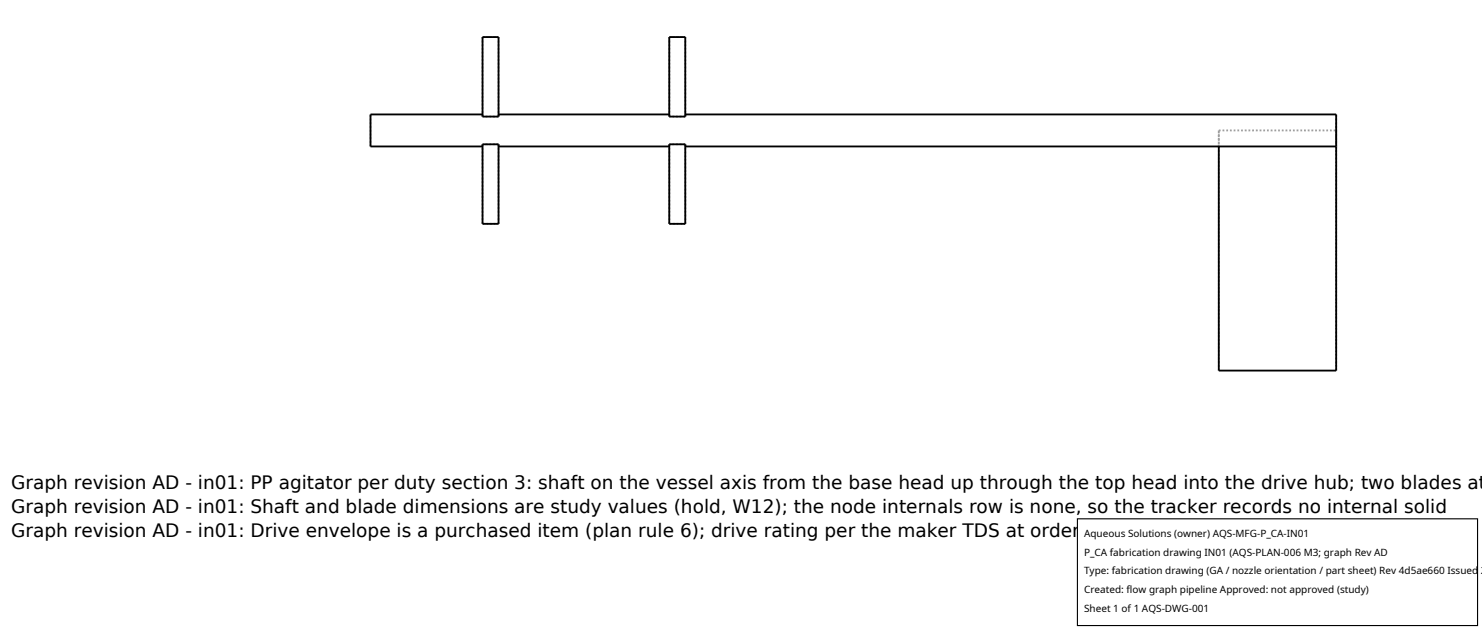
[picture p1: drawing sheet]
<svg xmlns="http://www.w3.org/2000/svg" width="212mm" height="90mm" viewBox="0 0 212 90" stroke-linecap="round" stroke-linejoin="round" font-family="sans-serif">
<defs><g id="words">
<g font-size="2.6">
<text x="1.6" y="69.8">Graph revision AD - in01: PP agitator per duty section 3: shaft on the vessel axis from the base head up through the top head into the drive hub; two blades at</text>
<text x="1.6" y="73.3">Graph revision AD - in01: Shaft and blade dimensions are study values (hold, W12); the node internals row is none, so the tracker records no internal solid</text>
<text x="1.6" y="76.7">Graph revision AD - in01: Drive envelope is a purchased item (plan rule 6); drive rating per the maker TDS at order</text>
</g>
<g font-size="1.4">
<text x="154.8" y="76.6">Aqueous Solutions (owner) AQS-MFG-P_CA-IN01</text>
<text x="154.8" y="79.3">P_CA fabrication drawing IN01 (AQS-PLAN-006 M3; graph Rev AD</text>
<text x="154.8" y="82">Type: fabrication drawing (GA / nozzle orientation / part sheet) Rev 4d5ae660 Issued 2</text>
<text x="154.8" y="84.7">Created: flow graph pipeline Approved: not approved (study)</text>
<text x="154.8" y="87.4">Sheet 1 of 1 AQS-DWG-001</text>
</g>
</g></defs>
<g fill="none" stroke="#a0a0a0" stroke-width=".26" stroke-dasharray=".3 .3" stroke-linecap="butt">
<path d="M68.9 16.6v-.3M68.9 16.3v.3M68.9 16.6v-11.3M68.9 5.3h2.3M71.2 16.6v-.3M71.2 16.3v.3M71.2 16.6h-2.3M71.2 16.6v-11.3M95.6 16.6v-.3M95.6 16.3v.3M95.6 16.6v-11.3M95.6 5.3h2.3"/>
<path d="M97.9 16.6v-.3M97.9 16.3v.3M97.9 16.6h-2.3M97.9 16.6v-11.3M174.1 18.6h16.7M174.1 18.6v2.3M190.8 18.6v2.3M52.9 20.9v-4.6M68.9 20.6v.3M68.9 20.9v-.3M68.9 32v-11.4M68.9 32h2.3"/>
<path d="M71.2 20.6h-2.3M71.2 20.6v.3M71.2 20.9v-.3M71.2 32v-11.4M95.6 20.6v.3M95.6 20.9v-.3M95.6 32v-11.4M95.6 32h2.3M97.9 20.6h-2.3M97.9 20.6v.3M97.9 20.9v-.3M97.9 32v-11.4"/>
<path d="M190.8 20.9v-4.6M174.1 52.9v-34.3M190.8 52.9v-34.3"/>
</g>
<path d="M68.9 16.3h-16v4.6h16M68.9 5.3h2.3v11.3h-2.3zM71.2 16.3h24.4M95.6 5.3h2.3v11.3h-2.3zM97.9 16.3h92.9v36.6h-16.7v-32M68.9 20.6h2.3v11.4h-2.3zM71.2 20.9h24.4M95.6 20.6h2.3v11.4h-2.3zM97.9 20.9h92.9" fill="none" stroke="#000" stroke-width=".26"/>
<path d="M153.9 74.1h57.1v15.2h-57.1z" fill="#fff" stroke="#000" stroke-width=".16"/>
<use href="#words"/>
</svg>
